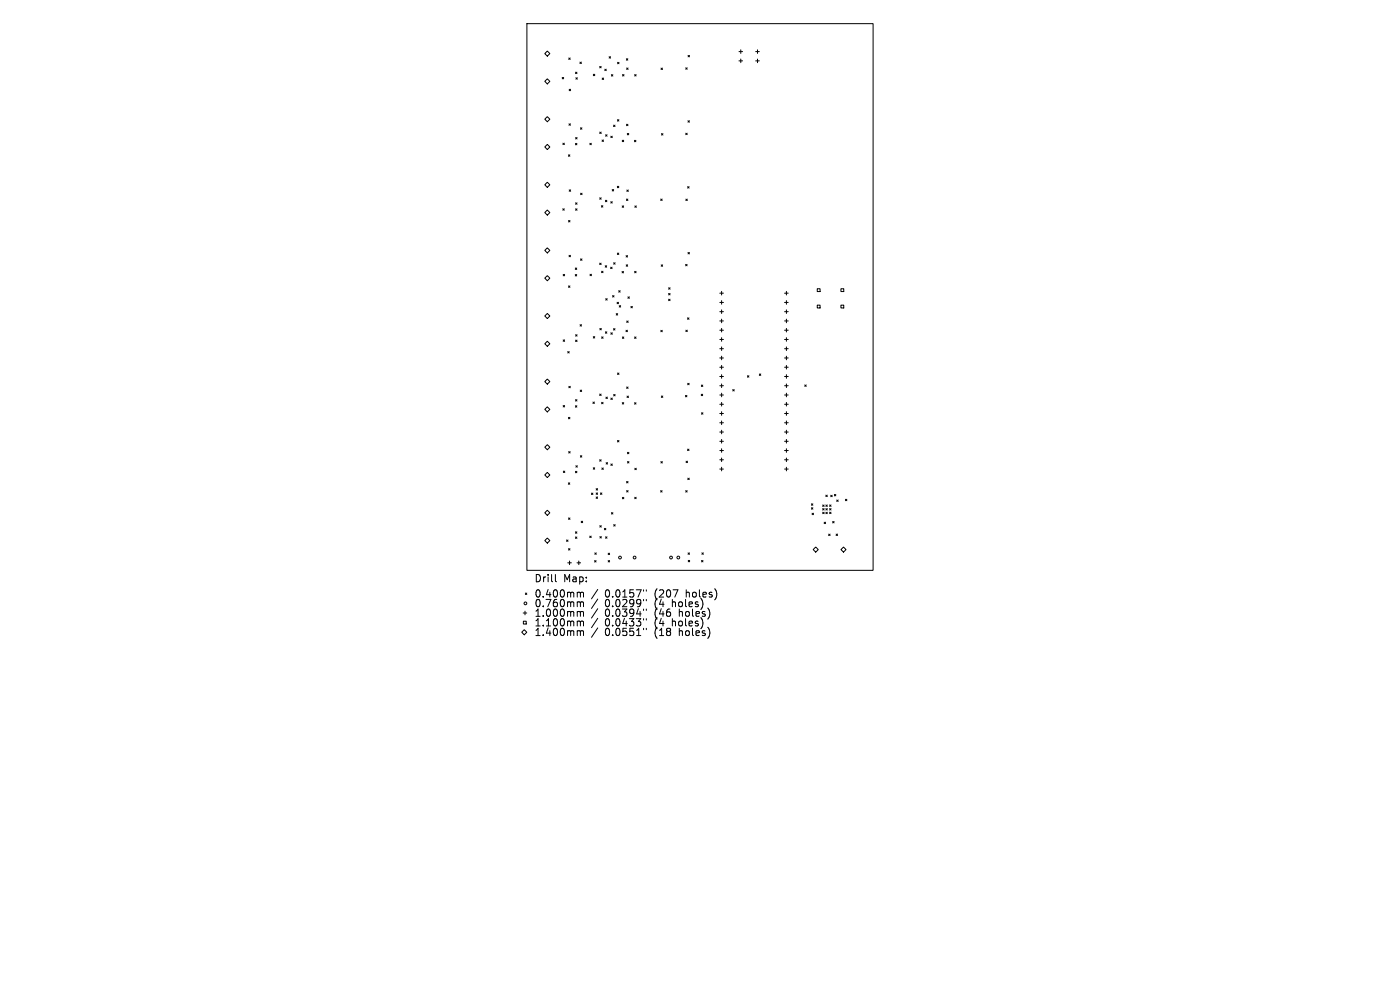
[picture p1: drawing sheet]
<svg xmlns="http://www.w3.org/2000/svg" width="297mm" height="210mm" viewBox="0 0 297 210" stroke-linecap="round" stroke-linejoin="round" font-family="sans-serif">
<defs><g id="words">
<g font-size="2.2">
<text x="113.3" y="123.7">Drill</text>
<text x="119.5" y="123.7">Map:</text>
<text x="113.3" y="127">0.400mm</text>
<text x="113.3" y="129">0.760mm</text>
<text x="113.3" y="131">1.000mm</text>
<text x="128.3" y="127">0.0157&quot;</text>
<text x="128.3" y="129">0.0299&quot;</text>
<text x="128.3" y="131">0.0394&quot;</text>
<text x="139" y="127">(207</text>
<text x="139" y="129">(4</text>
<text x="139" y="131">(46</text>
<text x="142.8" y="129">holes)</text>
<text x="144.3" y="131">holes)</text>
<text x="145.7" y="127">holes)</text>
<text x="113.3" y="133.1">1.100mm</text>
<text x="113.3" y="135.1">1.400mm</text>
<text x="128.3" y="133.1">0.0433&quot;</text>
<text x="128.3" y="135.1">0.0551&quot;</text>
<text x="139" y="133.1">(4</text>
<text x="139" y="135.1">(18</text>
<text x="142.8" y="133.1">holes)</text>
<text x="144.3" y="135.1">holes)</text>
</g>
</g></defs>
<g fill="none" stroke="#000" stroke-width=".21">
<path d="M111.8 5h73.4v116h-73.4zM115.6 17.3l.5-.6 .6 .6-.6 .5zM116.1 10.8l.6 .6-.6 .5-.5-.5zM119.3 16.4l.3 .3M119.6 16.4l-.3 .3M120.7 12.3l.3 .3M120.7 18.9l.4 .3M121 12.3l-.3 .3M121.1 18.9l-.4 .3M122.1 15.3l.3 .3M122.2 16.5l.3 .3M122.4 15.3l-.3 .3"/>
<path d="M122.5 16.5l-.3 .3M123 13.2l.3 .3M123.3 13.2l-.3 .3M125.9 15.8l.3 .3M126.2 15.8l-.3 .3M127.2 14.1l.3 .3M127.5 14.1l-.3 .3M127.7 16.6l.4 .3M128.1 16.6l-.4 .3M128.3 14.7l.3 .3M128.6 14.7l-.3 .3M129.2 12l.3 .3"/>
<path d="M129.5 12l-.3 .3M129.7 15.8l.3 .3M130 15.8l-.3 .3M131 13.2l.3 .3M131.3 13.2l-.3 .3M132.1 15.8l.3 .3M132.4 15.8l-.3 .3M132.9 12.5l.3 .3M132.9 14.4l.3 .3M133.2 12.5l-.3 .3M133.2 14.4l-.3 .3M134.6 15.8l.3 .3"/>
<path d="M134.9 15.8l-.3 .3M140.2 14.4l.3 .4M140.5 14.4l-.3 .4M145.5 14.4l.3 .3M145.8 14.4l-.3 .3M146 11.8l.3 .3M146.3 11.8l-.3 .3M156.8 10.9h.7M156.8 12.9h.7M157.2 10.6v.7M157.2 12.5v.8M160.3 10.9h.8"/>
<path d="M160.3 12.9h.8M160.7 10.6v.7M160.7 12.5v.8M115.6 25.3l.5-.6 .6 .6-.6 .5zM115.6 31.2l.5-.6 .6 .6-.6 .5zM115.6 39.2l.5-.5 .6 .5-.6 .5zM119.4 30.4l.3 .3M119.7 30.4l-.3 .3M120.6 32.8l.3 .4M120.7 26.3l.3 .3M120.9 32.8l-.3 .4M121 26.3l-.3 .3"/>
<path d="M122.1 30.4l.3 .3M122.1 29.2l.3 .3M122.4 30.4l-.3 .3M122.4 29.2l-.3 .3M123.1 27.1l.4 .3M123.5 27.1l-.4 .3M125.1 30.4l.3 .3M125.4 30.4l-.3 .3M127.2 28l.3 .3M127.5 28l-.3 .3M127.7 29.7l.3 .3M128 29.7l-.3 .3"/>
<path d="M128.5 28.6l.3 .3M128.8 28.6l-.3 .3M129.6 28.9l.3 .3M129.9 28.9l-.3 .3M130.2 26.5l.3 .4M130.5 26.5l-.3 .4M131 39.5l.3 .3M131 25.4l.3 .3M131.3 39.5l-.3 .3M131.3 25.4l-.3 .3M132 29.7l.3 .4M132.3 29.7l-.3 .4"/>
<path d="M132.9 26.4l.3 .3M133.1 28.3l.3 .3M133.2 26.4l-.3 .3M133.4 28.3l-.3 .3M134.6 29.8l.3 .3M134.9 29.8l-.3 .3M140.3 28.3l.3 .4M140.6 28.3l-.3 .4M145.5 28.3l.3 .3M145.8 28.3l-.3 .3M145.9 39.6l.3 .3M145.9 25.6l.4 .3"/>
<path d="M146.2 39.6l-.3 .3M146.3 25.6l-.4 .3M115.6 45.1l.5-.5 .6 .5-.6 .5zM115.6 53.1l.5-.5 .6 .5-.6 .6zM115.6 59l.5-.5 .6 .5-.6 .6zM119.4 44.3l.3 .3M119.5 58.2l.3 .3M119.7 44.3l-.3 .3M119.8 58.2l-.3 .3M120.6 46.8l.3 .3M120.7 54.2l.3 .3M120.8 40.3l.3 .3"/>
<path d="M120.9 46.8l-.3 .3M121 54.2l-.3 .3M121.1 40.3l-.3 .3M122 58.2l.3 .3M122 56.8l.4 .4M122.1 43l.3 .3M122.1 44.3l.3 .3M122.3 58.2l-.3 .3M122.4 56.8l-.4 .4M122.4 43l-.3 .3M122.4 44.3l-.3 .3M123.2 54.9l.3 .3"/>
<path d="M123.2 41l.3 .3M123.5 54.9l-.3 .3M123.5 41l-.3 .3M125.2 58.2l.3 .3M125.5 58.2l-.3 .3M127.2 55.8l.3 .3M127.2 42l.3 .3M127.5 55.8l-.3 .3M127.5 42l-.3 .3M127.6 43.6l.3 .3M127.6 57.5l.3 .3M127.9 43.6l-.3 .3"/>
<path d="M127.9 57.5l-.3 .3M128.4 56.4l.3 .3M128.4 42.5l.3 .3M128.7 56.4l-.3 .3M128.7 42.5l-.3 .3M129.5 56.7l.4 .3M129.6 42.8l.3 .3M129.9 56.7l-.4 .3M129.9 40.2l.3 .3M129.9 42.8l-.3 .3M130.2 40.2l-.3 .3M130.2 55.7l.3 .3"/>
<path d="M130.5 55.7l-.3 .3M131 53.7l.3 .3M131.3 53.7l-.3 .3M132 57.6l.3 .3M132 43.7l.3 .3M132.3 57.6l-.3 .3M132.3 43.7l-.3 .3M132.8 54.2l.3 .3M132.8 56.2l.4 .3M132.9 42.2l.3 .3M133 40.3l.3 .3M133.1 54.2l-.3 .3"/>
<path d="M133.2 56.2l-.4 .3M133.2 42.2l-.3 .3M133.3 40.3l-.3 .3M134.6 57.6l.3 .3M134.7 43.7l.3 .3M134.9 57.6l-.3 .3M135 43.7l-.3 .3M140.2 42.2l.3 .3M140.3 56.2l.3 .3M140.5 42.2l-.3 .3M140.6 56.2l-.3 .3M145.5 56.1l.3 .3"/>
<path d="M145.5 42.2l.3 .3M145.8 56.1l-.3 .3M145.8 42.2l-.3 .3M146 53.6l.3 .3M146.3 53.6l-.3 .3M115.6 67l.5-.5 .6 .5-.6 .6zM115.6 72.9l.5-.5 .6 .5-.6 .6zM119.5 72.1l.3 .3M119.8 72.1l-.3 .3M120.4 74.6l.4 .3M120.6 60.7l.3 .3M120.8 74.6l-.4 .3"/>
<path d="M120.9 60.7l-.3 .3M122.1 72.1l.3 .4M122.1 71l.3 .3M122.4 72.1l-.3 .4M122.4 71l-.3 .3M123.1 68.9l.3 .3M123.4 68.9l-.3 .3M125.9 71.4l.3 .3M126.2 71.4l-.3 .3M127.3 69.7l.3 .3M127.6 69.7l-.3 .3M127.6 71.5l.3 .3"/>
<path d="M127.9 71.5l-.3 .3M128.4 70.4l.3 .3M128.5 63.4l.3 .3M128.7 70.4l-.3 .3M128.8 63.4l-.3 .3M129.6 70.6l.3 .3M129.9 70.6l-.3 .3M130 62.7l.3 .3M130.2 69.7l.3 .3M130.3 62.7l-.3 .3M130.5 69.7l-.3 .3M130.7 66.5l.3 .3"/>
<path d="M130.9 64.1l.3 .3M131 79.1l.3 .3M131 66.5l-.3 .3M131.2 64.1l-.3 .3M131.3 61.7l.3 .3M131.3 79.1l-.3 .3M131.4 64.8l.3 .3M131.6 61.7l-.3 .3M131.7 64.8l-.3 .3M132 71.5l.3 .3M132.3 71.5l-.3 .3M132.8 70.1l.3 .3"/>
<path d="M133 68.1l.3 .3M133.1 70.1l-.3 .3M133.2 63l.3 .3M133.3 68.1l-.3 .3M133.5 63l-.3 .3M133.8 65l.4 .3M134.2 65l-.4 .3M134.6 71.5l.3 .3M134.9 71.5l-.3 .3M140.2 70.1l.3 .3M140.5 70.1l-.3 .3M141.8 61l.4 .3"/>
<path d="M141.8 62.3l.4 .3M141.8 63.5l.4 .3M142.2 61l-.4 .3M142.2 62.3l-.4 .3M142.2 63.5l-.4 .3M145.5 70l.3 .3M145.8 70l-.3 .3M145.9 67.4l.3 .3M146.2 67.4l-.3 .3M152.7 62.2h.8M152.7 64.2h.8M152.7 66.1h.8"/>
<path d="M152.7 68.1h.8M152.7 70h.8M152.7 72h.8M152.7 74h.8M152.7 75.9h.8M152.7 77.9h.8M152.7 79.9h.8M153.1 61.8v.8M153.1 63.8v.7M153.1 65.7v.8M153.1 67.7v.8M153.1 69.7v.7"/>
<path d="M153.1 71.6v.8M153.1 73.6v.8M153.1 75.5v.8M153.1 77.5v.8M153.1 79.5v.8M158.6 79.7l.3 .3M158.9 79.7l-.3 .3M161.1 79.3l.3 .3M161.4 79.3l-.3 .3M166.4 62.2h.8M166.4 64.2h.8M166.4 66.1h.8"/>
<path d="M166.4 68.1h.8M166.4 70h.8M166.4 72h.8M166.4 74h.8M166.4 75.9h.8M166.4 77.9h.8M166.4 79.9h.8M166.8 61.8v.8M166.8 63.8v.7M166.8 65.7v.8M166.8 67.7v.8M166.8 69.7v.7"/>
<path d="M166.8 71.6v.8M166.8 73.6v.8M166.8 75.5v.8M166.8 77.5v.8M166.8 79.5v.8M173.4 61.2h.6v.6h-.6zM173.4 64.7h.6v.6h-.6zM178.4 61.2h.6v.6h-.6zM178.4 64.7h.6v.6h-.6zM115.6 80.9l.5-.5 .6 .5-.6 .6zM115.6 86.8l.5-.5 .6 .5-.6 .6zM115.6 94.9l.5-.6 .6 .6-.6 .5z"/>
<path d="M119.5 86l.3 .3M119.5 99.9l.3 .3M119.8 86l-.3 .3M119.8 99.9l-.3 .3M120.6 88.5l.3 .3M120.6 95.8l.4 .3M120.7 82l.3 .3M120.9 88.5l-.3 .3M121 95.8l-.4 .3M121 82l-.3 .3M122.1 86.1l.3 .3M122.1 100l.3 .3"/>
<path d="M122.1 84.8l.3 .3M122.2 98.8l.3 .3M122.4 86.1l-.3 .3M122.4 100l-.3 .3M122.4 84.8l-.3 .3M122.5 98.8l-.3 .3M123.1 82.7l.3 .4M123.1 96.7l.3 .3M123.4 82.7l-.3 .4M123.4 96.7l-.3 .3M125.8 85.3l.3 .3M125.9 99.2l.3 .3"/>
<path d="M126.1 85.3l-.3 .3M126.2 99.2l-.3 .3M127.2 83.6l.3 .3M127.2 97.5l.3 .3M127.5 83.6l-.3 .3M127.5 97.5l-.3 .3M127.6 85.3l.3 .4M127.7 99.3l.3 .3M127.9 85.3l-.3 .4M128 99.3l-.3 .3M128.5 84.2l.4 .3M128.6 98.1l.3 .3"/>
<path d="M128.9 84.2l-.4 .3M128.9 98.1l-.3 .3M129.6 84.4l.3 .3M129.6 98.4l.3 .3M129.9 84.4l-.3 .3M129.9 98.4l-.3 .3M130.2 83.7l.3 .3M130.5 83.7l-.3 .3M131 93.4l.3 .3M131.3 93.4l-.3 .3M132 85.4l.3 .3M132.3 85.4l-.3 .3"/>
<path d="M132.9 82.1l.3 .3M133 84l.3 .3M133.1 95.9l.3 .4M133.1 97.9l.3 .3M133.2 82.1l-.3 .3M133.3 84l-.3 .3M133.4 95.9l-.3 .4M133.4 97.9l-.3 .3M134.6 85.4l.3 .3M134.7 99.3l.3 .3M134.9 85.4l-.3 .3M135 99.3l-.3 .3"/>
<path d="M140.2 97.9l.3 .3M140.3 84l.3 .3M140.5 97.9l-.3 .3M140.6 84l-.3 .3M145.4 83.9l.3 .3M145.5 97.8l.4 .3M145.7 83.9l-.3 .3M145.9 97.8l-.4 .3M145.9 95.3l.3 .3M145.9 81.3l.3 .3M146.2 95.3l-.3 .3M146.2 81.3l-.3 .3"/>
<path d="M148.8 83.6l.3 .3M148.8 81.7l.3 .3M148.8 87.6l.3 .3M149.1 83.6l-.3 .3M149.1 81.7l-.3 .3M149.1 87.6l-.3 .3M152.7 81.8h.8M152.7 83.8h.8M152.7 85.8h.8M152.7 87.7h.8M152.7 89.7h.8M152.7 91.6h.8"/>
<path d="M152.7 93.6h.8M152.7 95.6h.8M152.7 97.5h.8M152.7 99.5h.8M153.1 81.4v.8M153.1 83.4v.8M153.1 85.4v.7M153.1 87.3v.8M153.1 89.3v.8M153.1 91.3v.7M153.1 93.2v.8M153.1 95.2v.8"/>
<path d="M153.1 97.2v.7M153.1 99.1v.8M155.5 82.6l.3 .3M155.8 82.6l-.3 .3M166.4 81.8h.8M166.4 83.8h.8M166.4 85.8h.8M166.4 87.7h.8M166.4 89.7h.8M166.4 91.6h.8M166.4 93.6h.8M166.4 95.6h.8"/>
<path d="M166.4 97.5h.8M166.4 99.5h.8M166.8 81.4v.8M166.8 83.4v.8M166.8 85.4v.7M166.8 87.3v.8M166.8 89.3v.8M166.8 91.3v.7M166.8 93.2v.8M166.8 95.2v.8M166.8 97.2v.7M166.8 99.1v.8"/>
<path d="M170.7 81.7l.3 .3M171 81.7l-.3 .3M115.6 100.8l.5-.6 .6 .6-.6 .5zM115.6 108.8l.5-.6 .6 .6-.6 .5zM115.6 114.7l.5-.6 .6 .6-.6 .5zM120.2 114.5l.3 .4M120.4 119.4h.8M120.5 114.5l-.3 .4M120.6 102.4l.3 .3M120.6 109.9l.3 .3M120.6 116.4l.3 .3M120.8 119v.8"/>
<path d="M120.9 102.4l-.3 .3M120.9 109.9l-.3 .3M120.9 116.4l-.3 .3M122.1 112.8l.3 .3M122.1 113.9l.3 .3M122.4 112.8l-.3 .3M122.4 113.9l-.3 .3M122.4 119.4h.8M122.8 119v.8M123.3 110.6l.3 .3M123.6 110.6l-.3 .3M125.1 113.7l.3 .3"/>
<path d="M125.4 113.7l-.3 .3M125.5 104.6l.3 .3M125.8 104.6l-.3 .3M126.1 118.9l.4 .3M126.2 117.3l.3 .3M126.5 118.9l-.4 .3M126.5 103.7l.3 .3M126.5 104.6l.3 .3M126.5 105.4l.3 .3M126.5 117.3l-.3 .3M126.8 103.7l-.3 .3M126.8 104.6l-.3 .3"/>
<path d="M126.8 105.4l-.3 .3M127.2 111.5l.4 .3M127.3 113.8l.3 .3M127.4 104.6l.3 .3M127.6 111.5l-.4 .3M127.6 113.8l-.3 .3M127.7 104.6l-.3 .3M128.2 112.1l.3 .3M128.5 113.9l.3 .3M128.5 112.1l-.3 .3M128.8 113.9l-.3 .3M129 117.3l.3 .4"/>
<path d="M129 118.9l.3 .3M129.3 117.3l-.3 .4M129.3 118.9l-.3 .3M129.7 108.7l.3 .3M130 108.7l-.3 .3M130.2 111.3l.3 .3M130.5 111.3l-.3 .3M132 105.5l.3 .3M132.3 105.5l-.3 .3M132.9 102.1l.3 .3M132.9 104.1l.3 .3M133.2 102.1l-.3 .3"/>
<path d="M133.2 104.1l-.3 .3M134.7 105.5l.3 .3M135 105.5l-.3 .3M140.2 104.1l.3 .3M140.5 104.1l-.3 .3M145.5 104.1l.3 .3M145.8 104.1l-.3 .3M145.9 101.4l.3 .3M146 117.3l.3 .3M146 118.9l.3 .3M146.2 101.4l-.3 .3M146.3 117.3l-.3 .3"/>
<path d="M146.3 118.9l-.3 .3M148.8 118.9l.3 .3M148.9 117.3l.3 .3M149.1 118.9l-.3 .3M149.2 117.3l-.3 .3M172.1 106.9l.3 .3M172.1 107.7l.3 .3M172.3 108.9l.3 .3M172.4 106.9l-.3 .3M172.4 107.7l-.3 .3M172.5 116.6l.6-.6 .5 .6-.5 .5zM172.6 108.9l-.3 .3"/>
<path d="M174.5 107.1l.3 .3M174.5 107.9l.3 .3M174.5 108.7l.3 .3M174.8 107.1l-.3 .3M174.8 107.9l-.3 .3M174.8 110.8l.3 .3M174.8 108.7l-.3 .3M175.1 110.8l-.3 .3M175.2 105l.3 .3M175.2 107.1l.3 .3M175.2 107.9l.3 .3M175.2 108.7l.3 .3"/>
<path d="M175.5 105l-.3 .3M175.5 107.1l-.3 .3M175.5 107.9l-.3 .3M175.5 108.7l-.3 .3M175.8 113.3l.3 .3M176 108.6l.3 .4M176 107.9l.3 .3M176 107.1l.3 .3M176.1 113.3l-.3 .3M176.2 105.1l.3 .3M176.3 107.1l-.3 .3M176.3 107.9l-.3 .3"/>
<path d="M176.3 108.6l-.3 .4M176.5 105.1l-.3 .3M176.6 110.6l.3 .3M176.9 110.6l-.3 .3M177 104.9l.3 .3M177.3 104.9l-.3 .3M177.4 113.3l.3 .3M177.5 106.1l.3 .3M177.7 113.3l-.3 .3M177.8 106.1l-.3 .3M178.4 116.6l.5-.6 .6 .6-.6 .5zM179.3 105.9l.4 .3"/>
<path d="M179.7 105.9l-.4 .3M111 130h.8M111 131.8h.6v.6h-.6zM111.2 133.6l.6 .5-.6 .6-.5-.6zM111.4 129.6v.8M111.5 125.8l.3 .3M111.8 125.8l-.3 .3M117.8 121.9v1.3l.2 .2M122.7 125.6l.4 .2M122.7 127.7l.4 .2M122.7 129.7l.4 .2M122.7 131.8l.4 .2"/>
<path d="M122.7 133.8l.4 .2M123.1 125.8l.2-.2 .4 .1 .1 1M123.1 125.8v.9M123.1 127.9v.8M123.1 129.9v.8M123.1 132v.8M123.1 134v.8M123.1 127.9l.2-.2h.4l.1 1M123.1 129.9l.2-.2 .4 .1 .1 .9M123.1 132l.2-.2h.4l.1 1M123.1 134l.2-.2 .4 .1 .1 .9M126.8 125l-1.3 2"/>
<path d="M126.8 127.1l-1.3 2M126.8 129.1l-1.3 2M126.8 131.2l-1.3 2M126.8 133.2l-1.3 2M136.5 125.1v.3M136.5 127.2v.2M136.5 129.2v.3M136.5 131.2v.3M136.5 133.3v.3M137.1 125.1v.3M137.1 127.2v.2M137.1 129.2v.3"/>
<path d="M137.1 131.2v.3M137.1 133.3v.3"/>
<circle cx="131.5" cy="118.3" r=".29"/>
<circle cx="134.6" cy="118.3" r=".29"/>
<circle cx="142.4" cy="118.3" r=".29"/>
<circle cx="143.9" cy="118.3" r=".29"/>
<circle cx="111.5" cy="128" r=".29"/>
</g>
<use href="#words"/>
</svg>
